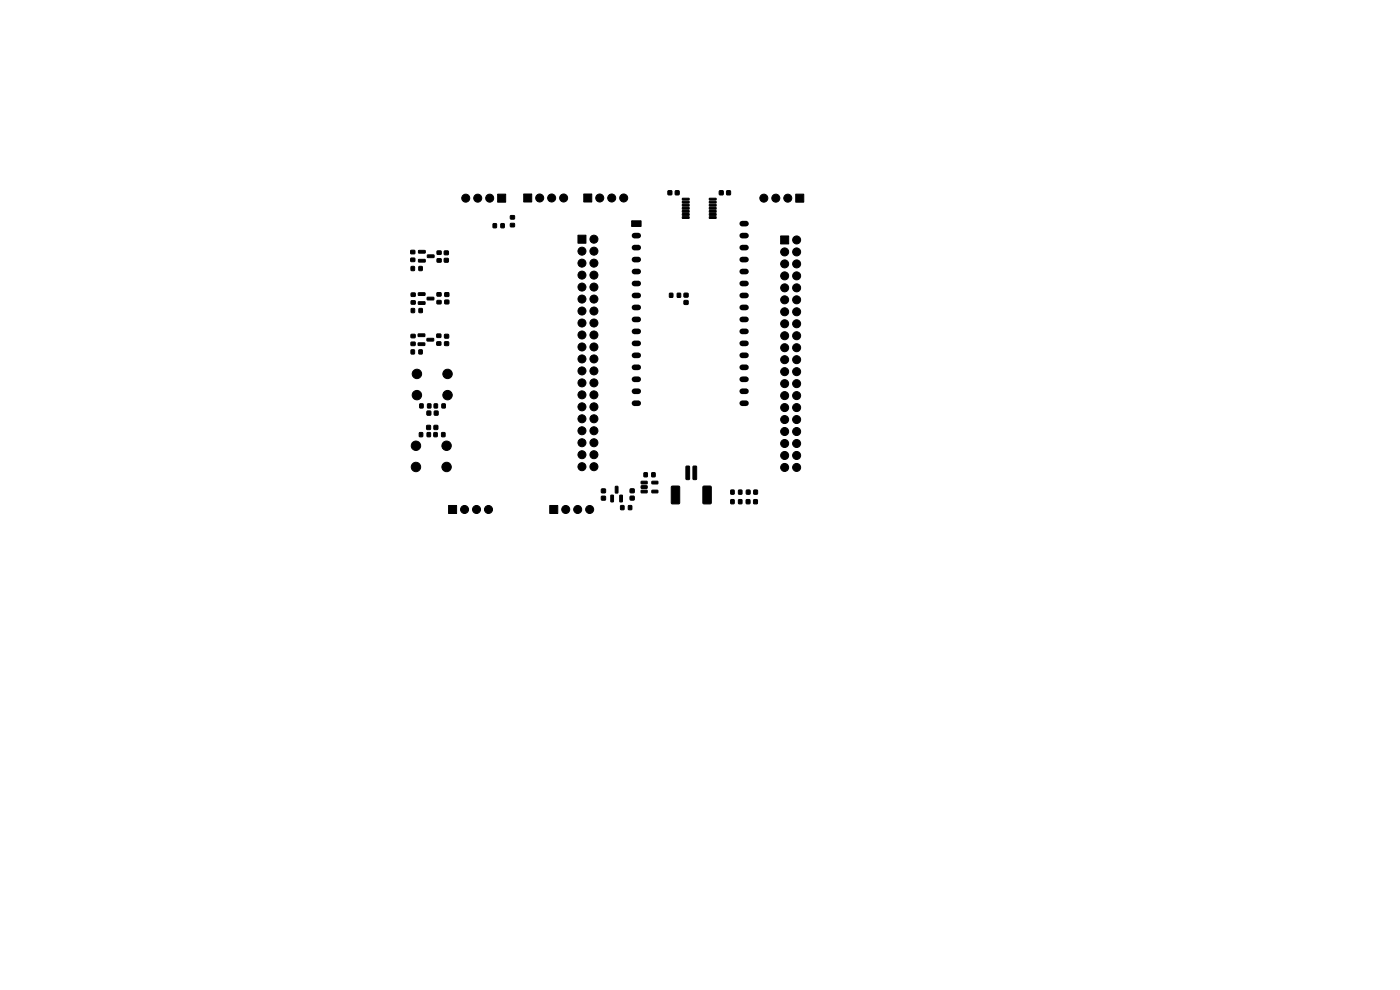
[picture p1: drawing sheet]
<svg xmlns="http://www.w3.org/2000/svg" width="297mm" height="210mm" viewBox="0 0 297 210" stroke-linecap="round" stroke-linejoin="round" font-family="sans-serif">
<g fill="#000" stroke="#000" stroke-width=".21">
<path d="M87.2 56.5h.7v.9h-.7zM87.2 54.8h.8v.7h-.8zM87.2 53.1h.8v.7h-.8zM88.8 53.2l1.3-.1 .1 .5-1.3 .1zM88.8 55h1.3l.1 .5-1.3 .1zM88.9 56.5h.7v.9h-.7zM90.7 54.1h1.3l.1 .5h-1.4zM92.7 53.3h.9v.6h-.9zM92.7 54.9h.9v.7h-.9zM94.3 53.3h.8v.7h-.8zM94.3 54.8h.8v.8h-.8zM104.6 47.5h.7v.8h-.7z"/>
<path d="M105.6 41.2h1.7v1.7h-1.7zM106.3 47.5h.7v.8h-.7zM108.3 45.8h.8v.6h-.8zM108.3 47.4h.8v.7h-.8zM111.1 41.2h1.7v1.7h-1.7zM122.6 49.9h1.7v1.7h-1.7zM123.8 41.2h1.7v1.7h-1.7zM134 46.8h2v1.2h-2zM141.7 40.5h.8v.8h-.8zM143.3 40.5h.7v.8h-.7zM144.8 42.1h1.3l.1 .3h-1.4zM144.8 42.7h1.3l.1 .3-1.4 .1z"/>
<path d="M144.8 43.4h1.3l.1 .3h-1.4zM144.8 44h1.3l.1 .3-1.4 .1zM144.8 44.7h1.3l.1 .3h-1.4zM144.8 45.3h1.3l.1 .3-1.4 .1zM144.8 46h1.3l.1 .3h-1.4zM150.5 46h1.4v.3h-1.4zM150.5 45.3h1.4v.3l-1.4 .1zM150.5 44.7h1.4v.3h-1.4zM150.5 44h1.4v.3l-1.4 .1zM150.5 43.4h1.4v.3h-1.4zM150.5 42.7h1.4v.3l-1.4 .1zM150.5 42.1h1.4v.3h-1.4z"/>
<path d="M152.6 40.5h.8v.8h-.8zM154.2 40.5h.7v.8h-.7zM165.6 50h1.7v1.7h-1.7zM168.8 41.2h1.7v1.7h-1.7zM87.2 74.2h.7v.9h-.7zM87.2 65.5h.7v.8h-.7zM87.2 72.6h.8v.7h-.8zM87.2 70.9h.8v.7h-.8zM87.2 63.8h.9v.7h-.9zM87.2 62.2h.9v.7h-.9zM88.7 70.9l1.4-.1v.5l-1.3 .1zM88.7 72.8l1.4-.1v.5l-1.3 .1z"/>
<path d="M88.8 62.1h1.3l.1 .5-1.4 .1zM88.8 64h1.3l.1 .5-1.4 .1zM88.9 74.2h.7v.9h-.7zM88.9 65.5h.7v.8h-.7zM90.6 71.8h1.3l.1 .5h-1.4zM90.6 63.1l1.4-.1 .1 .5-1.4 .1zM92.7 70.9h.8v.7h-.8zM92.7 72.5h.8v.7h-.8zM92.7 62.1h.9v.7h-.9zM92.7 63.8h.9v.6h-.9zM94.3 70.9h.9v.8h-.9zM94.3 72.5h.9v.8h-.9z"/>
<path d="M94.4 62.1h.8v.8h-.8zM94.4 63.7h.8v.7h-.8zM142 62.2h.7v.9h-.7zM143.7 62.2h.7v.9h-.7zM145.1 62.2h.9v.8h-.9zM145.1 63.8h.9v.7h-.9zM89 91.8h.7v.8h-.7zM89.1 85.7h.6v.8h-.6zM90.6 87.2h.8v.8h-.8zM90.6 91.8h.7v.8h-.7zM90.7 85.7h.7v.8h-.7zM90.5 90.3h.8v.8h-.8z"/>
<path d="M92.1 87.2h.8v.8h-.8zM92.1 91.8h.6v.8h-.6zM92.1 85.7h.7v.8h-.7zM92.1 90.3h.8v.8h-.8zM93.7 91.8h.7v.8h-.7zM93.8 85.7h.6v.8h-.6zM145.6 98.9l.5-.1 .2 .2v2.5l-.1 .2-.7-.1zM147.1 98.9l.5-.1 .2 .2v2.5l-.1 .2-.7-.1zM95.2 107.2h1.7v1.7h-1.7zM116.6 107.2h1.7v1.7h-1.7zM127.6 103.7h.8v.8h-.8zM127.6 105.3h.8v.8h-.8z"/>
<path d="M129.6 105.1h.5v1.4l-.5-.1zM130.6 103.2h.5l-.1 1.4-.5-.1zM131.5 105.1h.5v1.4l-.5-.1zM131.7 107.3h.7v.8h-.7zM133.3 107.3h.7v.8h-.7zM133.7 105.3h.8v.7h-.8zM133.7 103.7h.8v.8h-.8zM136 102.1h1.2l.1 .5-1.2 .1zM136 103.1l1.2-.1 .1 .5-1.2 .1zM136 104h1.2l.1 .5-1.2 .1zM136.6 100.3h.7v.8h-.7zM138.3 104h1.2l.1 .5-1.2 .1z"/>
<path d="M138.3 102.1h1.2l.1 .5-1.2 .1zM138.3 100.3h.7v.8h-.7zM142.5 103.2l1.4-.1 .3 .2v3.4l-.2 .2h-1.4l-.2-.2zM149.2 103.2l1.4-.1 .3 .2v3.4l-.2 .2h-1.4l-.2-.2zM155 106h.7v.8h-.7zM155 104h.7v.8h-.7zM156.7 106h.7v.8h-.7zM156.7 104h.7v.8h-.7zM158.3 106h.8v.8h-.8zM158.4 104h.7v.8h-.7zM159.9 106h.7v.8h-.7zM159.9 104h.8v.8h-.8z"/>
<circle cx="98.8" cy="42" r=".85"/>
<circle cx="101.3" cy="42" r=".85"/>
<circle cx="103.9" cy="42" r=".85"/>
<circle cx="114.5" cy="42" r=".85"/>
<circle cx="117" cy="42" r=".85"/>
<circle cx="119.6" cy="42" r=".85"/>
<circle cx="123.5" cy="58.4" r=".85"/>
<circle cx="123.5" cy="55.8" r=".85"/>
<circle cx="123.5" cy="53.3" r=".85"/>
<circle cx="126" cy="50.7" r=".85"/>
<circle cx="126" cy="53.3" r=".85"/>
<circle cx="126" cy="55.8" r=".85"/>
<circle cx="126" cy="58.4" r=".85"/>
<circle cx="127.2" cy="42" r=".85"/>
<circle cx="129.8" cy="42" r=".85"/>
<circle cx="132.3" cy="42" r=".85"/>
<circle cx="162" cy="42" r=".85"/>
<circle cx="164.6" cy="42" r=".85"/>
<circle cx="166.5" cy="53.4" r=".85"/>
<circle cx="166.5" cy="58.5" r=".85"/>
<circle cx="166.5" cy="56" r=".85"/>
<circle cx="167.1" cy="42" r=".85"/>
<circle cx="169" cy="56" r=".85"/>
<circle cx="169" cy="58.5" r=".85"/>
<circle cx="169" cy="50.9" r=".85"/>
<circle cx="169" cy="53.4" r=".85"/>
<circle cx="88.4" cy="79.3" r="1"/>
<circle cx="94.9" cy="79.3" r="1"/>
<circle cx="123.5" cy="63.4" r=".85"/>
<circle cx="123.5" cy="66" r=".85"/>
<circle cx="123.5" cy="76.1" r=".85"/>
<circle cx="123.5" cy="71.1" r=".85"/>
<circle cx="123.5" cy="60.9" r=".85"/>
<circle cx="123.5" cy="68.5" r=".85"/>
<circle cx="123.5" cy="78.7" r=".85"/>
<circle cx="123.5" cy="73.6" r=".85"/>
<circle cx="126" cy="63.4" r=".85"/>
<circle cx="126" cy="76.1" r=".85"/>
<circle cx="126" cy="66" r=".85"/>
<circle cx="126" cy="68.5" r=".85"/>
<circle cx="126" cy="71.1" r=".85"/>
<circle cx="126" cy="60.9" r=".85"/>
<circle cx="126" cy="73.6" r=".85"/>
<circle cx="126" cy="78.7" r=".85"/>
<circle cx="166.5" cy="66.1" r=".85"/>
<circle cx="166.5" cy="68.7" r=".85"/>
<circle cx="166.5" cy="76.3" r=".85"/>
<circle cx="166.5" cy="71.2" r=".85"/>
<circle cx="166.5" cy="61.1" r=".85"/>
<circle cx="166.5" cy="63.6" r=".85"/>
<circle cx="166.5" cy="73.8" r=".85"/>
<circle cx="166.5" cy="78.8" r=".85"/>
<circle cx="169" cy="73.8" r=".85"/>
<circle cx="169" cy="78.8" r=".85"/>
<circle cx="169" cy="66.1" r=".85"/>
<circle cx="169" cy="63.6" r=".85"/>
<circle cx="169" cy="76.3" r=".85"/>
<circle cx="169" cy="68.7" r=".85"/>
<circle cx="169" cy="71.2" r=".85"/>
<circle cx="169" cy="61.1" r=".85"/>
<circle cx="88.2" cy="99.1" r="1"/>
<circle cx="88.2" cy="94.6" r="1"/>
<circle cx="88.4" cy="83.8" r="1"/>
<circle cx="94.7" cy="99.1" r="1"/>
<circle cx="94.7" cy="94.6" r="1"/>
<circle cx="94.9" cy="83.8" r="1"/>
<circle cx="123.5" cy="93.9" r=".85"/>
<circle cx="123.5" cy="81.2" r=".85"/>
<circle cx="123.5" cy="86.3" r=".85"/>
<circle cx="123.5" cy="88.8" r=".85"/>
<circle cx="123.5" cy="99" r=".85"/>
<circle cx="123.5" cy="96.5" r=".85"/>
<circle cx="123.5" cy="83.8" r=".85"/>
<circle cx="123.5" cy="91.4" r=".85"/>
<circle cx="126" cy="88.8" r=".85"/>
<circle cx="126" cy="81.2" r=".85"/>
<circle cx="126" cy="83.8" r=".85"/>
<circle cx="126" cy="99" r=".85"/>
<circle cx="126" cy="93.9" r=".85"/>
<circle cx="126" cy="86.3" r=".85"/>
<circle cx="126" cy="91.4" r=".85"/>
<circle cx="126" cy="96.5" r=".85"/>
<circle cx="166.5" cy="81.4" r=".85"/>
<circle cx="166.5" cy="86.5" r=".85"/>
<circle cx="166.5" cy="99.2" r=".85"/>
<circle cx="166.5" cy="89" r=".85"/>
<circle cx="166.5" cy="96.6" r=".85"/>
<circle cx="166.5" cy="83.9" r=".85"/>
<circle cx="166.5" cy="94.1" r=".85"/>
<circle cx="166.5" cy="91.5" r=".85"/>
<circle cx="169" cy="81.4" r=".85"/>
<circle cx="169" cy="83.9" r=".85"/>
<circle cx="169" cy="94.1" r=".85"/>
<circle cx="169" cy="96.6" r=".85"/>
<circle cx="169" cy="89" r=".85"/>
<circle cx="169" cy="91.5" r=".85"/>
<circle cx="169" cy="86.5" r=".85"/>
<circle cx="169" cy="99.2" r=".85"/>
<circle cx="98.6" cy="108.1" r=".85"/>
<circle cx="101.1" cy="108.1" r=".85"/>
<circle cx="103.6" cy="108.1" r=".85"/>
<circle cx="120" cy="108.1" r=".85"/>
<circle cx="122.6" cy="108.1" r=".85"/>
<circle cx="125.1" cy="108.1" r=".85"/>
</g>
<g fill="none" stroke="#000" stroke-width="1.2">
<path d="M134.6 50h.8M134.6 52.5h.8M134.6 55.1h.8M134.6 57.6h.8M157.5 50h.8M157.5 52.5h.8M157.5 55.1h.8M157.5 57.6h.8M157.5 47.4h.8M134.6 60.1h.8M134.6 62.7h.8M134.6 65.2h.8"/>
<path d="M134.6 67.8h.8M134.6 70.3h.8M134.6 72.8h.8M134.6 75.4h.8M134.6 77.9h.8M157.5 60.1h.8M157.5 62.7h.8M157.5 65.2h.8M157.5 67.8h.8M157.5 70.3h.8M157.5 72.8h.8M157.5 75.4h.8"/>
<path d="M157.5 77.9h.8M134.6 80.5h.8M134.6 83h.8M134.6 85.5h.8M157.5 80.5h.8M157.5 83h.8M157.5 85.5h.8"/>
</g>
</svg>
